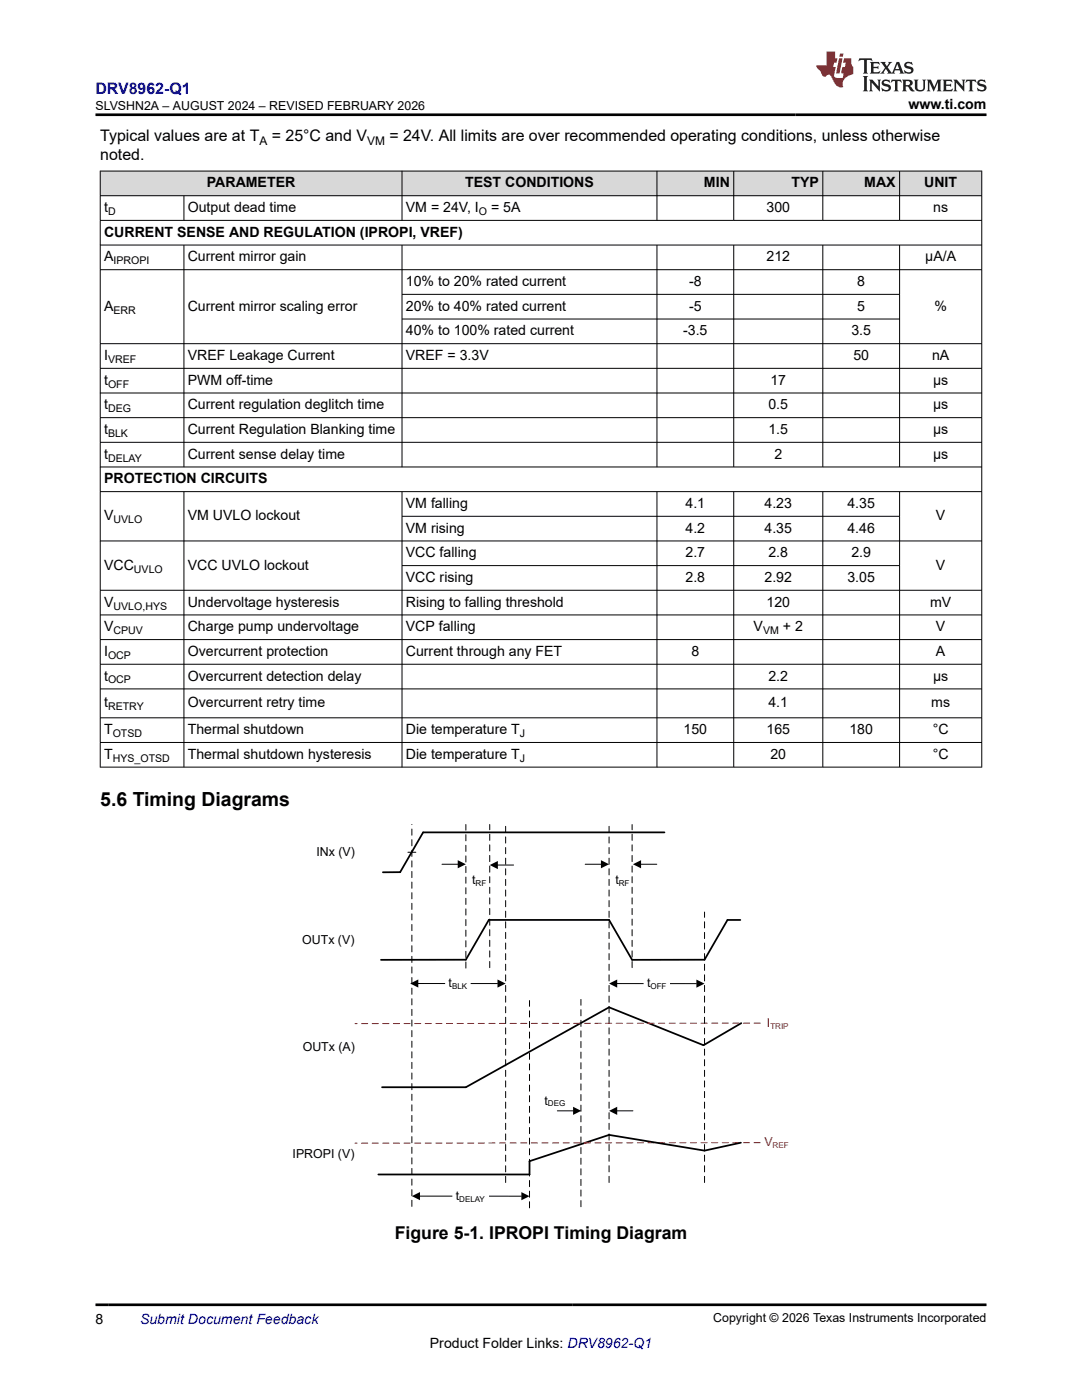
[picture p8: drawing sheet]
<svg xmlns="http://www.w3.org/2000/svg" width="216mm" height="279mm" viewBox="0 0 216 279" stroke-linecap="round" stroke-linejoin="round" font-family="sans-serif">
<defs><g id="words">
<text font-size="3.9" x="20" y="160.8">5.6 Timing Diagrams</text>
<text font-size="3.5" x="78.8" y="247.4">Figure 5-1. IPROPI Timing Diagram</text>
<text font-size="3.2" fill="#00f" x="19.1" y="18.7">DRV8962-Q1</text>
<g font-size="3.2">
<text x="20" y="28.2">Typical values are at T</text>
<text x="54.2" y="28.2">= 25°C and V</text>
<text x="77.7" y="28.2">= 24V. All limits are over recommended operating conditions, unless otherwise</text>
<text x="20" y="32">noted.</text>
</g>
<g font-size="2.8">
<text x="181.3" y="21.8">www.ti.com</text>
<text x="41.3" y="37.4">PARAMETER</text>
<text x="92.8" y="37.4">TEST CONDITIONS</text>
<text x="140.5" y="37.4">MIN</text>
<text x="157.9" y="37.4">TYP</text>
<text x="172.5" y="37.4">MAX</text>
<text x="184.4" y="37.4">UNIT</text>
<text x="20.8" y="42.3">t</text>
<text x="20.8" y="47.3">CURRENT SENSE AND REGULATION (IPROPI, VREF)</text>
<text x="37.5" y="42.3">Output dead time</text>
<text x="81" y="42.3">VM = 24V, I</text>
<text x="98" y="42.3">= 5A</text>
<text x="152.9" y="42.3">300</text>
<text x="186.2" y="42.3">ns</text>
<text x="20.8" y="52.2">A</text>
<text x="37.5" y="52.2">Current mirror gain</text>
<text x="152.9" y="52.2">212</text>
<text x="184.6" y="52.2">μA/A</text>
<text x="81" y="57.1">10% to 20% rated current</text>
<text x="137.5" y="57.1">-8</text>
<text x="171.1" y="57.1">8</text>
<text x="20.8" y="62">A</text>
<text x="37.5" y="62">Current mirror scaling error</text>
<text x="81" y="62">20% to 40% rated current</text>
<text x="137.5" y="62">-5</text>
<text x="171.1" y="62">5</text>
<text x="186.4" y="62">%</text>
<text x="20.8" y="71.9">I</text>
<text x="37.5" y="71.9">VREF Leakage Current</text>
<text x="81" y="66.9">40% to 100% rated current</text>
<text x="81" y="71.9">VREF = 3.3V</text>
<text x="136.3" y="66.9">-3.5</text>
<text x="169.9" y="66.9">3.5</text>
<text x="170.3" y="71.9">50</text>
<text x="186" y="71.9">nA</text>
<text x="20.8" y="76.8">t</text>
<text x="37.5" y="76.8">PWM off-time</text>
<text x="153.7" y="76.8">17</text>
<text x="186.2" y="76.8">μs</text>
<text x="20.8" y="81.7">t</text>
<text x="37.5" y="81.7">Current regulation deglitch time</text>
<text x="153.3" y="81.7">0.5</text>
<text x="186.2" y="81.7">μs</text>
<text x="20.8" y="86.6">t</text>
<text x="37.5" y="86.6">Current Regulation Blanking time</text>
<text x="153.3" y="86.6">1.5</text>
<text x="186.2" y="86.6">μs</text>
<text x="20.8" y="91.5">t</text>
<text x="37.5" y="91.5">Current sense delay time</text>
<text x="154.5" y="91.5">2</text>
<text x="186.2" y="91.5">μs</text>
<text x="20.8" y="96.5">PROTECTION CIRCUITS</text>
<text x="81" y="101.4">VM falling</text>
<text x="136.8" y="101.4">4.1</text>
<text x="152.5" y="101.4">4.23</text>
<text x="169.1" y="101.4">4.35</text>
<text x="20.8" y="103.9">V</text>
<text x="37.5" y="103.9">VM UVLO lockout</text>
<text x="81" y="106.3">VM rising</text>
<text x="136.8" y="106.3">4.2</text>
<text x="152.5" y="106.3">4.35</text>
<text x="169.1" y="106.3">4.46</text>
<text x="186.8" y="103.9">V</text>
<text x="20.8" y="113.7">VCC</text>
<text x="37.5" y="113.7">VCC UVLO lockout</text>
<text x="81" y="111.2">VCC falling</text>
<text x="136.8" y="111.2">2.7</text>
<text x="153.3" y="111.2">2.8</text>
<text x="169.9" y="111.2">2.9</text>
<text x="186.8" y="113.7">V</text>
<text x="81" y="116.2">VCC rising</text>
<text x="136.8" y="116.2">2.8</text>
<text x="152.5" y="116.2">2.92</text>
<text x="169.1" y="116.2">3.05</text>
<text x="20.8" y="121.1">V</text>
<text x="20.8" y="126">V</text>
<text x="37.5" y="121.1">Undervoltage hysteresis</text>
<text x="37.5" y="126">Charge pump undervoltage</text>
<text x="81" y="121.1">Rising to falling threshold</text>
<text x="81" y="126">VCP falling</text>
<text x="150.4" y="126">V</text>
<text x="152.9" y="121.1">120</text>
<text x="156.2" y="126">+ 2</text>
<text x="185.6" y="121.1">mV</text>
<text x="186.8" y="126">V</text>
<text x="20.8" y="130.9">I</text>
<text x="37.5" y="130.9">Overcurrent protection</text>
<text x="81" y="130.9">Current through any FET</text>
<text x="138" y="130.9">8</text>
<text x="186.8" y="130.9">A</text>
<text x="20.8" y="135.8">t</text>
<text x="37.5" y="135.8">Overcurrent detection delay</text>
<text x="153.3" y="135.8">2.2</text>
<text x="186.2" y="135.8">μs</text>
<text x="20.8" y="141.2">t</text>
<text x="37.5" y="141.2">Overcurrent retry time</text>
<text x="153.3" y="141.2">4.1</text>
<text x="185.8" y="141.2">ms</text>
<text x="20.8" y="146.5">T</text>
<text x="37.5" y="146.5">Thermal shutdown</text>
<text x="81" y="146.5">Die temperature T</text>
<text x="136.4" y="146.5">150</text>
<text x="152.9" y="146.5">165</text>
<text x="169.5" y="146.5">180</text>
<text x="186.1" y="146.5">°C</text>
<text x="20.8" y="151.4">T</text>
<text x="37.5" y="151.4">Thermal shutdown hysteresis</text>
<text x="81" y="151.4">Die temperature T</text>
<text x="153.7" y="151.4">20</text>
<text x="186.1" y="151.4">°C</text>
<text x="19.1" y="264.2">8</text>
<text x="85.8" y="269">Product Folder Links: DRV8962-Q1</text>
</g>
<text font-size="2.8" fill="#00f" x="27.9" y="264.2">Submit Document Feedback</text>
<g font-size="2.5">
<text x="19" y="21.9">SLVSHN2A – AUGUST 2024 – REVISED FEBRUARY 2026</text>
<text x="63.2" y="170.8">INx (V)</text>
<text x="94.2" y="176.5">t</text>
<text x="122.8" y="176.5">t</text>
<text x="60.3" y="188.3">OUTx (V)</text>
<text x="89.5" y="197">t</text>
<text x="129.1" y="197">t</text>
<text x="60.4" y="209.8">OUTx (A)</text>
<text x="108.6" y="220.5">t</text>
<text x="58.4" y="231.2">IPROPI (V)</text>
<text x="90.9" y="239.5">t</text>
<text x="142.3" y="263.9">Copyright © 2026 Texas Instruments Incorporated</text>
</g>
<g font-size="2.5" fill="#fff">
<text x="88.8" y="197">t</text>
<text x="93.2" y="197">t</text>
<text x="128.4" y="197">t</text>
<text x="133" y="197">t</text>
<text x="90.3" y="239.5">t</text>
<text x="96.8" y="239.5">t</text>
</g>
<g font-size="2.5" fill="#f00">
<text x="153" y="205">I</text>
<text x="152.5" y="228.8">V</text>
</g>
<g font-size="2.4">
<text x="51.8" y="28.9">A</text>
<text x="73.2" y="28.9">VM</text>
</g>
<g font-size="2.1">
<text x="21.6" y="42.9">D</text>
<text x="95.5" y="42.9">O</text>
<text x="22.6" y="52.7">IPROPI</text>
<text x="22.6" y="62.6">ERR</text>
<text x="21.6" y="72.4">VREF</text>
<text x="21.6" y="77.3">OFF</text>
<text x="21.6" y="82.3">DEG</text>
<text x="21.6" y="87.2">BLK</text>
<text x="21.6" y="92.1">DELAY</text>
<text x="22.6" y="104.4">UVLO</text>
<text x="26.7" y="114.3">UVLO</text>
<text x="22.6" y="121.6">UVLO,HYS</text>
<text x="21.6" y="131.5">OCP</text>
<text x="22.6" y="126.6">CPUV</text>
<text x="152.3" y="126.6">VM</text>
<text x="21.6" y="136.4">OCP</text>
<text x="21.6" y="141.7">RETRY</text>
<text x="22.5" y="147.1">OTSD</text>
<text x="103.7" y="147.1">J</text>
<text x="22.5" y="152">HYS_OTSD</text>
<text x="103.7" y="152">J</text>
</g>
<g font-size="1.6">
<text x="94.9" y="176.8">RF</text>
<text x="123.5" y="176.8">RF</text>
<text x="90.2" y="197.4">BLK</text>
<text x="129.8" y="197.4">OFF</text>
<text x="109.3" y="220.8">DEG</text>
<text x="91.6" y="239.8">DELAY</text>
</g>
<g font-size="1.6" fill="#f00">
<text x="153.7" y="205.3">TRIP</text>
<text x="154.2" y="229.1">REF</text>
</g>
</g></defs>
<g fill="#d8d8d8">
<path d="M20 34.1h175.9v5h-175.9z" fill-rule="evenodd"/>
<path d="M20.1 34.2h60.1v4.8h-60.1z" fill-rule="evenodd"/>
<path d="M80.3 34.2h50.7v4.8h-50.7z" fill-rule="evenodd"/>
<path d="M131.1 34.2h15.2v4.8h-15.2z" fill-rule="evenodd"/>
<path d="M146.5 34.2h17.6v4.8h-17.6z" fill-rule="evenodd"/>
<path d="M164.2 34.2h15.2v4.8h-15.2z" fill-rule="evenodd"/>
<path d="M179.6 34.2h16.2v4.8h-16.2z" fill-rule="evenodd"/>
</g>
<g fill="none" stroke="#000" stroke-width=".2">
<path d="M19.9 34.1h176.1M19.9 39.1h176.1M20 34.1v119.1M36.7 39.1v4.9M80.2 34.1v9.9M131.1 34.1v9.9M146.4 34.1v9.9M164.2 34.1v9.9M179.5 34.1v9.9M195.9 34.1v119.1M19.9 44h176.1M19.9 48.9h176.1"/>
<path d="M19.9 53.8h176.1M36.7 48.9v44.4M80.2 48.9v44.4M80.2 58.7h99.4M131.1 48.9v44.4M146.4 48.9v44.4M164.2 48.9v44.4M179.5 48.9v44.4M19.9 68.6h176.1M19.9 73.5h176.1M19.9 78.4h176.1M80.2 63.7h99.4"/>
<path d="M19.9 83.4h176.1M19.9 88.3h176.1M19.9 93.2h176.1M19.9 98.1h176.1M36.7 98.1v55.1M80.2 98.1v55.1M131.1 98.1v55.1M146.4 98.1v55.1M164.2 98.1v55.1M179.5 98.1v55.1M19.9 108h176.1M19.9 117.8h176.1"/>
<path d="M80.2 103h99.4M80.2 112.9h99.4M19.9 122.7h176.1M19.9 127.6h176.1M19.9 132.6h176.1M19.9 137.5h176.1M19.9 143.3h176.1M19.9 148.2h176.1M19.9 153.1h176.1M81.4 170.1h1.6M88.2 172.5h3.1M99.2 172.6h3.3"/>
<path d="M83.3 196.3h16M111.2 221.7h3.2M123 221.7h3.3"/>
</g>
<path d="M91.3 171.7l1.7 .8-1.7 .8zM97.7 172.6l1.6-.8v1.7zM81.8 196.3l1.7-.8v1.6zM99.3 195.5l1.6 .8-1.6 .8zM114.4 220.9l1.6 .8-1.6 .8zM121.5 221.7l1.7-.8v1.6z" fill="#000"/>
<path d="M132.6 166.1h-48.2l-4.6 8h-3.4M121.5 183.6h-24l-4.5 7.9-17 .1M140.4 208.6l-18.9-7.6-28.5 16h-16.8M75.5 234.4h30.2M121.5 226.5l-15.8 5.2" fill="none" stroke="#000" stroke-width=".35"/>
<path d="M93 193.2v-28.7M100.9 236v-71.5M121.5 236v-71.5M82.2 240.8v-76.3M115.9 240.8v-41.3" fill="none" stroke="#000" stroke-width=".2" stroke-dasharray="1.2 .9"/>
<path d="M151.7 204.2l-80.9 .1" fill="none" stroke="#f00" stroke-width=".2" stroke-dasharray="1.2 .9"/>
<path d="M88.8 194.8h5.1v3.1h-5.1z" fill-rule="evenodd" fill="#fff"/>
<path d="M151.7 228l-80.9 .1" fill="none" stroke="#f00" stroke-width=".2" stroke-dasharray="1.2 .9"/>
<path d="M121.5 183.6l4.6 8 14.5-.1 4.6-7.9h2.5M147.9 204.2l-7.5 4.4M105.7 231.7v2.7M121.5 226.5l19.1 3.1 7.2-1.6" fill="none" stroke="#000" stroke-width=".35"/>
<path d="M140.6 236v-54" fill="none" stroke="#000" stroke-width=".2" stroke-dasharray="1.2 .9"/>
<path d="M123 196.3h16" fill="none" stroke="#000" stroke-width=".2"/>
<path d="M121.5 196.3l1.7-.8v1.6zM139 195.5l1.6 .8-1.6 .8z" fill="#000"/>
<path d="M128.4 194.8h5.3v3.1h-5.3z" fill-rule="evenodd" fill="#fff"/>
<path d="M97.7 193.1v-28.6M126.1 193.1v-28.5" fill="none" stroke="#000" stroke-width=".2" stroke-dasharray="1.2 .9"/>
<path d="M116.8 172.5h3.1M127.8 172.5h3.3M83.7 238.7h20.3" fill="none" stroke="#000" stroke-width=".2"/>
<path d="M119.9 171.7l1.6 .8-1.6 .8zM126.3 172.5l1.6-.8v1.6zM82.2 238.7l1.6-.8v1.6zM104 237.9l1.7 .8-1.7 .8z" fill="#000"/>
<path d="M90.3 237.2h7.3v3.2l-7.3-.1z" fill-rule="evenodd" fill="#fff"/>
<path d="M105.7 241.1v-41.4" fill="none" stroke="#000" stroke-width=".2" stroke-dasharray="1.2 .9"/>
<path d="M171.5 11.6l-.2 .6 .5-.2h.6v.1v2.2l-.2 .4h1l-.2-.4v-2.2v-.1h.5l.6 .2-.2-.6zM173.6 12.4l.2 .3v1.6l-.2 .4h1.9l.1-.6a1.08 1.08 0 0 1-1.3 .2v-.7h.6l.4 .2v-.7l-.4 .2h-.6v-.5l.2-.2a1 1 0 0 1 1 .3l-.1-.5zM175.7 12.4l.9 1.1-1 1.2h.9l-.2-.2 .5-.8 .4 .8-.2 .2h1.6l-.2-.2 .2-.5h.9l.1 .5-.1 .2h.9l-.2-.4-.8-1.9h-.5l-.9 2.1-.9-1.1 .9-1h-.8l.2 .2-.4 .6-.4-.6 .2-.2zM179 12.8l.4 1h-.7zM180.7 12.5a.65 .65 0 0 0-.2 .7 .65 .65 0 0 0 .6 .5l.6 .1 .1 .3a.79 .79 0 0 1-.7 .4 .79 .79 0 0 1-.7-.5l.1 .7 .2-.1a.93 .93 0 0 0 1.1 0 .93 .93 0 0 0 .4-.9 1.46 1.46 0 0 0-1.2-.6l-.1-.3a1.09 1.09 0 0 1 1.2 .2l-.2-.6-.1 .1-.5-.2zM172.2 15.2l.2 .4v2.2l-.2 .4h1l-.2-.4v-2.2l.2-.4zM173.4 15.9l.2 .4v1.5l-.2 .4h.8l-.3-.4 .1-1.3 1.6 1.8v-2l.2-.4h-.7l.1 .2 .1 1.1-1.2-1.3zM176.2 16a.65 .65 0 0 0-.2 .8 .65 .65 0 0 0 .6 .4l.6 .2 .1 .2a.79 .79 0 0 1-.7 .4 .79 .79 0 0 1-.7-.5l.1 .7 .2-.1a.93 .93 0 0 0 1.1 .1 .93 .93 0 0 0 .4-1 1.46 1.46 0 0 0-1.2-.5l-.1-.4a1.09 1.09 0 0 1 1.2 .2l-.1-.6-.2 .1-.5-.1zM177.9 15.9l-.1 .6a.63 .63 0 0 1 .8-.3v1.6l-.3 .4h1l-.2-.4v-1.6a.66 .66 0 0 1 .8 .3l-.1-.6zM180 15.9l.2 .4v1.5l-.2 .4h1l-.2-.2-.1-.7h.5l.1 .2a.79 .79 0 0 0 1.2 .6l-1-.9a.61 .61 0 0 0 .6-.6 .61 .61 0 0 0-.5-.7zM180.8 16.2h.1a.47 .47 0 0 1 .5 .1 .47 .47 0 0 1 .1 .5l-.1 .1-.7 .1zM182.3 15.9l.2 .2a2.27 2.27 0 0 0 .4 2 1.04 1.04 0 0 0 1.7-.7v-1.3l.2-.2h-.8l.2 .4v1.1a.6 .6 0 0 1-.6 .6 .6 .6 0 0 1-.6-.6v-1.1l.3-.4zM184.9 15.9l.2 .4v1.5l-.2 .4h.8l-.3-.4v-1.4l.9 1.9 .9-1.9v1.4l-.3 .4h1l-.2-.4v-1.5l.2-.4h-.8l-.7 1.5-.6-1.5zM188.1 15.9l.2 .4v1.5l-.2 .4h1.9l.1-.6a1.09 1.09 0 0 1-1.3 .2v-.7h.6l.4 .2v-.6l-.4 .2h-.6v-.6l.2-.1a1.01 1.01 0 0 1 1 .3l-.1-.6zM190.2 15.9l.3 .4v1.5l-.3 .4h.8l-.2-.4v-1.3l1.6 1.8v-2l.2-.4h-.7l.2 .2v1.1l-1.2-1.3zM192.8 15.9l-.1 .6a.63 .63 0 0 1 .8-.3v1.6l-.3 .4h1l-.2-.4v-1.6a.66 .66 0 0 1 .8 .3l-.1-.6zM195.2 16a.65 .65 0 0 0-.2 .8 .65 .65 0 0 0 .6 .4l.6 .2 .2 .2a.79 .79 0 0 1-.7 .4 .79 .79 0 0 1-.7-.5l.1 .7 .2-.1a.93 .93 0 0 0 1 .1 .93 .93 0 0 0 .5-1 1.46 1.46 0 0 0-1.3-.5v-.4a1.09 1.09 0 0 1 1.2 .2l-.2-.6-.2 .1-.5-.1z" fill="#231f20"/>
<path d="M164.9 10.3v2.7h-2l.1 .4 .8 1a.95 .95 0 0 0 1 .9 .59 .59 0 0 1 .5-.4 .59 .59 0 0 1 .5 .3l.4 .8a1.59 1.59 0 0 0 2.1 1.4 1.61 1.61 0 0 1 1-2.3l1-.3-.1-1.5a1.59 1.59 0 0 1-.3-1.7h-1.5l-.2 .9h.6l-.2 .9h-.5l-.2 .9v.3l.4 .1-.1 .9h-.7a.73 .73 0 0 1-1-.7l.3-1.5h-.5l.1-.9h.5l.2-.9h-.5v-1.3zM167.4 11.6l-.6 3.1h.7l.6-3.1zM167.6 10.7l-.1 .6h.7l.1-.6z" fill="#ed1c24"/>
<path d="M19.1 22.9h177.8M19.1 260.4h177.8" fill="none" stroke="#000" stroke-width=".53"/>
<use href="#words"/>
</svg>
